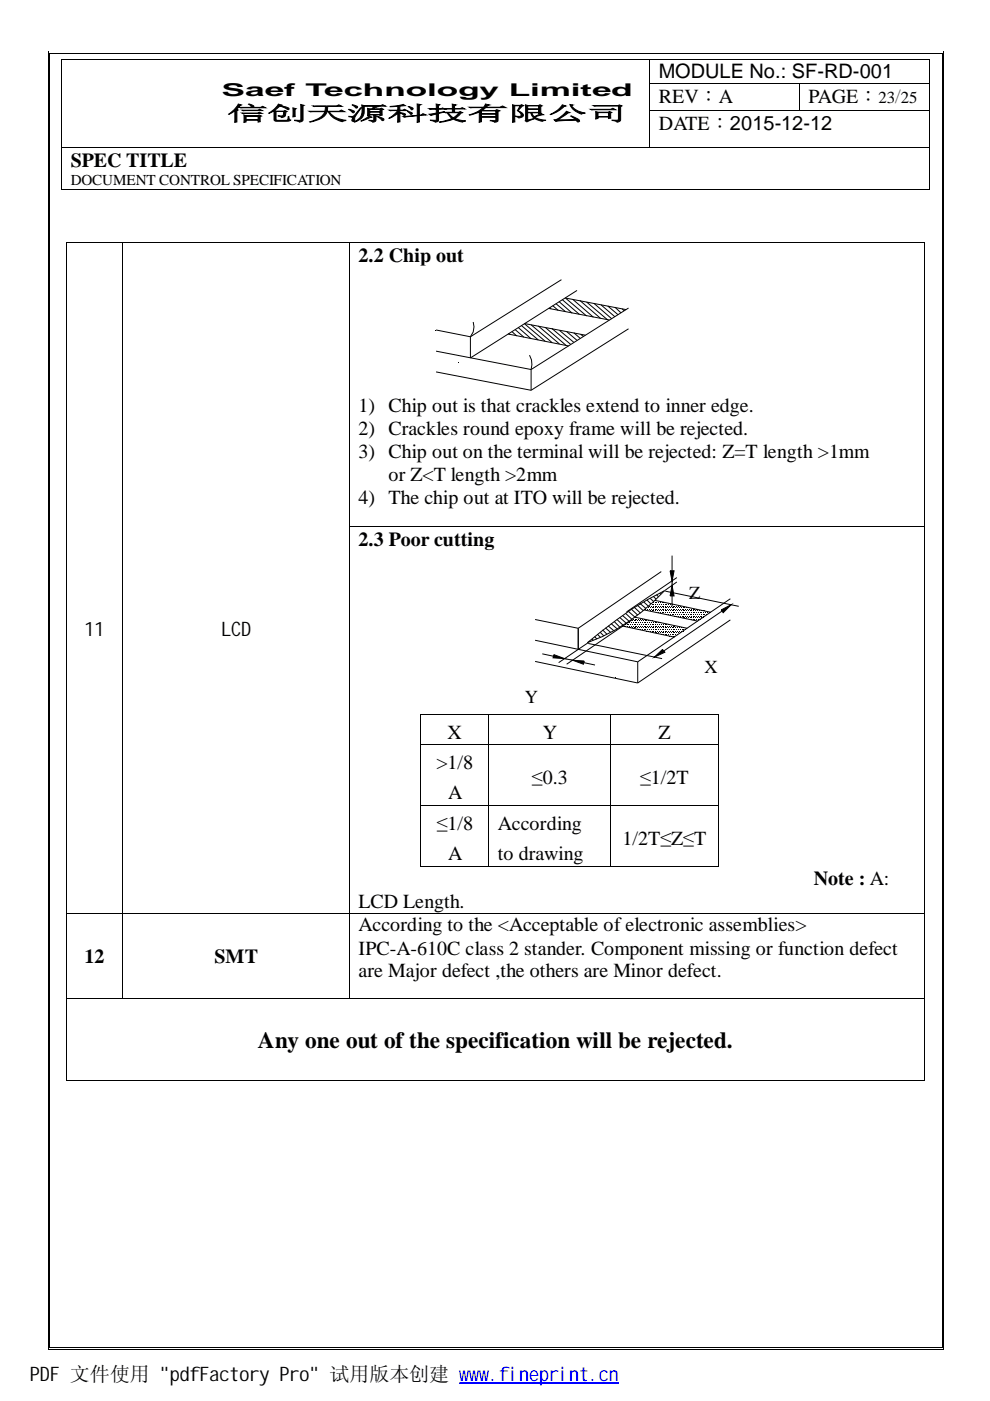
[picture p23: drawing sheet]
<svg xmlns="http://www.w3.org/2000/svg" width="210mm" height="297mm" viewBox="0 0 210 297" stroke-linecap="round" stroke-linejoin="round" font-family="sans-serif">
<defs><g id="words">
<text font-size="4.9" x="54.7" y="222.1">Any one out of the specification will be rejected.</text>
<g font-size="4.2">
<text x="139.7" y="16.6">MODULE No.: SF-RD-001</text>
<text x="139.7" y="21.8">REV：A</text>
<text x="171.4" y="21.8">PAGE：</text>
<text x="48.2" y="25.5">信创天源科技有限公司</text>
<text x="139.7" y="27.5">DATE：2015-12-12</text>
<text x="15" y="35.3">SPEC TITLE</text>
<text x="76" y="55.5">2.2 Chip out</text>
<text x="76" y="87.4">1) Chip out is that crackles extend to inner edge.</text>
<text x="76" y="92.3">2) Crackles round epoxy frame will be rejected.</text>
<text x="76" y="97.1">3) Chip out on the terminal will be rejected: Z=T length &gt;1mm</text>
<text x="82.4" y="102">or Z&lt;T length &gt;2mm</text>
<text x="76" y="106.9">4) The chip out at ITO will be rejected.</text>
<text x="76" y="115.7">2.3 Poor cutting</text>
<text x="17.9" y="134.8">11</text>
<text x="46.9" y="134.8">LCD</text>
<text x="94.9" y="156.6">X</text>
<text x="115.1" y="156.6">Y</text>
<text x="139.6" y="156.6">Z</text>
<text x="92.5" y="163.1">&gt;1/8</text>
<text x="112.8" y="166.2">≤0.3</text>
<text x="135.7" y="166.2">≤1/2T</text>
<text x="95" y="169.4">A</text>
<text x="92.6" y="176">≤1/8</text>
<text x="105.6" y="176">According</text>
<text x="132" y="179.1">1/2T≤Z≤T</text>
<text x="95" y="182.3">A</text>
<text x="105.6" y="182.3">to drawing</text>
<text x="172.6" y="187.6">Note : A:</text>
<text x="76" y="197.5">According to the &lt;Acceptable of electronic assemblies&gt;</text>
<text x="76" y="192.5">LCD Length.</text>
<text x="76" y="202.4">IPC-A-610C class 2 stander. Component missing or function defect</text>
<text x="17.9" y="204.2">12</text>
<text x="45.5" y="204.2">SMT</text>
<text x="76" y="207.2">are Major defect ,the others are Minor defect.</text>
<text x="6.3" y="292.8">PDF 文件使用 &quot;pdfFactory Pro&quot; 试用版本创建 www.fineprint.cn</text>
</g>
<text font-size="4.2" fill="#f00" x="189.8" y="21.8">/</text>
<g font-size="3.9">
<text x="146.1" y="126.9">Z</text>
<text x="149.4" y="142.8">X</text>
<text x="111.3" y="149.1">Y</text>
</g>
<text font-size="3.7" x="47" y="20.3">Saef Technology Limited</text>
<g font-size="3.6">
<text x="186.3" y="21.8">23</text>
<text x="191" y="21.8">25</text>
</g>
<text font-size="3.2" x="15" y="39.2">DOCUMENT CONTROL SPECIFICATION</text>
</g></defs>
<g fill="#000">
<path d="M13 12.6h.1v.1h-.1zM13 17.6h.1v.2h-.1zM43.4 12.6h.2v.1h-.2zM137.7 12.6h.1v.1h-.1zM137.7 17.6h.1v.2h-.1zM169.4 17.6h.2v.2h-.2zM196.9 12.6h.2v.1h-.2zM196.9 17.6h.2v.2h-.2zM13 23.3h.1v.2h-.1zM13 31.3h.1v.1h-.1zM43.4 31.3h.2v.1h-.2zM137.7 23.3h.1v.2h-.1z"/>
<path d="M137.7 31.3h.1v.1h-.1zM169.4 23.3h.2v.2h-.2zM196.9 23.3h.2v.2h-.2zM196.9 31.3h.2v.1h-.2zM13 40h.1v.2h-.1zM196.9 40h.2v.2h-.2z"/>
</g>
<g fill="none" stroke="#000" stroke-width=".21">
<path d="M13 12.7v4.9M13 17.8v5.5M13.1 12.6h30.3M43.6 12.6h94.1M137.8 12.7v4.9M137.8 17.8v5.5M137.8 12.6h59.1M137.8 17.7h31.6M169.5 17.8v5.5M169.6 17.7h27.3M197 12.7v4.9M197 17.8v5.5"/>
<path d="M13 23.5v7.8M13 31.4v8.6M13.1 31.4h30.3M43.6 31.4h94.1M137.8 23.5v7.8M137.8 23.4h31.6M137.8 31.4h59.1M169.6 23.4h27.3M197 23.5v7.8M197 31.4v8.6M13.1 40.1h183.8"/>
</g>
<path d="M80.3 56.5h59.2v27h-59.2z" fill="#fff"/>
<path d="M80.3 56.4h59.2v27.1h-59.2z" fill="none" stroke="#fff" stroke-width=".21"/>
<g fill="none" stroke="#000" stroke-width=".21">
<path d="M14.1 51.6v60M14.1 51.5h11.9M26.1 51.6v60M26.2 51.5h47.8M74.1 51.6v60M74.2 51.5h121.6M119 59.3l-19.3 12.1M195.9 51.6v60M92.5 70l7.2 1.4M92.5 78.9l20.1 3.8M92.5 74.5l20.1 3.8M100.3 68.3l.2 1-.2 1.1-.6 1"/>
<path d="M107.7 70.8l12.9 2.5M107.9 70.7l.2 .2M108.5 70.3l1.1 .9M109.2 69.9l1.9 1.6M109.9 69.5l2.7 2.3M110.6 69l3.5 3.1M111.2 68.6l4.4 3.7M111.3 68.6l12.8 2.5M112.3 75.3l.4 1 .1 1-.2 1M112.6 78.3v4.4M112.6 68.9l4.5 3.8M114.1 69.1l4.5 3.8"/>
<path d="M115.7 69.5l4.4 3.8M116.3 65.4l12.9 2.4M116.6 65.2l.2 .3M117.2 69.7l3.8 3.3M117.2 64.8l1.2 1M117.9 64.4l2 1.7M118.5 64l2.8 2.4M118.6 70l3.1 2.6M119.2 63.5l3.7 3.2M120.1 70.3l2.2 1.9M121.4 63.4l4.4 3.9M121.7 70.6l1.3 1.1"/>
<path d="M122.3 61.6l-22.6 14.3v-4.5M122.9 63.7l4.4 3.8M123.1 70.9l.6 .4M124.4 64l4.5 3.8M125.9 64.3l3.8 3.3M127.4 64.6l3 2.6M128.9 64.9l2.2 1.8M130.4 65.1l1.3 1.2M131.9 65.5l.4 .4M132.8 65.6l-12.9-2.4 4.5 3.8M133.3 69.7l-20.7 13M133.3 65.3l-20.7 13"/>
</g>
<path d="M14 51.4h.1v.2h-.1zM26 51.4h.2v.2h-.2zM74 51.4h.2v.2h-.2zM195.8 51.4h.2v.2h-.2zM92.3 70h.1zM97.2 75.4l.1 .1zM97.2 76.8l.1 .1z" fill="#000"/>
<path d="M105.6 116.8h58.9v29h-58.9z" fill="#fff"/>
<path d="M105.5 116.7h59v29.1h-59z" fill="none" stroke="#fff" stroke-width=".21"/>
<g fill="none" stroke="#000" stroke-width=".21">
<path d="M14.1 111.8v81.7M26.1 111.8v81.7M74.1 111.8v81.7M74.2 111.7h121.6M142.5 117.8v3.2M195.9 111.8v81.7M113.5 135.7l21.7 4.6M113.5 131.3l9.1 1.9M115 138.6l2.3 .5M117.4 138.8l2.3 .8-2.4-.1zM119.7 139.6l1.7 .4M121.4 140l2.5 .2-.2 .6z"/>
<path d="M122.6 133.2v4.5M124.5 136.3a84.8 84.8 0 0 1 16.4-11 41.9 41.9 0 0 1-16.4 11zM124.7 136.3l-6.3 4.2M124.7 136.4l15.7 3.2M125 135.9l.1 .2M125.5 135.5l.3 .2M126.1 135l.5 .5M126.7 134.5l.6 .7M127.3 134.1l.7 .7M127.8 133.5l.9 1M128.4 133.1l1.1 1M128.9 132.7l1.2 1"/>
<path d="M129.5 132.2l1.3 1.1M130.2 131.8l1.2 1.2M130.8 131.3l1.3 1.2M131.4 130.9l1.4 1.2M131.8 132.7l11.2 2.4M132 130.5l1.3 1.2M132.7 130.1l1.2 1.2M133.3 129.7l1.3 1.1M133.9 129.2l1.3 1.2M134.1 131.3l-14 9.5M134.5 130.8l11.2 2.4M134.5 128.8l1.3 1.2"/>
<path d="M135.2 128.4l1.2 1.1M135.9 128l1 1M136.5 127.6l1 1M136.6 129.3l11.3 2.4M137.2 127.2l.8 .8M137.8 126.9l.8 .6M138.5 126.4l.6 .6M138.8 139.3l1.7-1.6 .5 .6zM138.9 127.3l11.8 2.5M139.2 126.1l.4 .4M139.9 125.8l.2 .2M140.2 121.2l-17.6 12"/>
<path d="M140.5 125.3l.1 .1M141.1 125.3l15.5 3.3M142.1 121h.8l-.4 2.2zM142.5 124.1l.4 2.3h-.8zM142.5 123.2v.9M142.5 126.4v2.2M143.5 122.5l-10.7 7.2M143.5 123.4l-2.6 1.9M152.9 129.3l2.1-1.1-1.7 1.7zM153.1 129.6l-12.4 8.4M154.9 131.4l-19.7 13.4M154.9 126.9l-19.7 13.4"/>
<path d="M89.2 151.5v6.3M89.2 158v12.7M89.3 151.4h14.2M89.3 157.9h14.2M103.6 151.5v6.3M103.6 158v12.7M103.7 151.4h25.7M103.7 157.9h25.7M113.5 140.2l21.7 4.6M123.8 140.5l2.4 .5M129.5 151.5v6.3M129.5 158v12.7"/>
<path d="M129.5 151.4h22.7M129.5 157.9h22.7M135.2 140.3v4.5M152.3 151.5v6.3M152.3 158v12.7M89.2 170.9v12.7M89.3 170.8h14.2M103.6 170.9v12.7M103.7 170.8h25.7M129.5 170.9v12.7M129.5 170.8h22.7M152.3 170.9v12.7"/>
<path d="M14.1 193.7v18M14.1 193.6h11.9M26.1 193.7v18M26.2 193.6h47.8M74.1 193.7v18M74.2 193.6h121.6M89.3 183.7h14.2M103.7 183.7h25.7M129.5 183.7h22.7M195.9 193.7v18M14.1 211.9v17.1M14.1 211.8h11.9"/>
<path d="M26.2 211.8h47.8M74.2 211.8h121.6M195.9 211.9v17.1M14.1 229.1h181.7"/>
</g>
<g fill="#000">
<path d="M10.2 11h.1v.5h-.1zM10.2 11h.5v.1h-.5zM14 111.6h.1v.2h-.1zM26 111.6h.2v.2h-.2zM74 111.6h.2v.2h-.2zM195.8 111.6h.2v.2h-.2zM119.7 139.6l.1 .1zM131.9 132.7l.1 .1zM132.3 132.7l.1 .1zM132.5 132.4h.1zM132.7 132.7l.1 .1zM132.9 132.4h.1z"/>
<path d="M133.1 132l.1 .1zM133.1 132.7l.1 .1zM133.4 132l.1 .1zM133.4 132.7l.1 .1zM133.7 132.4h.1zM133.7 131.6l.1 .1zM133.7 133l.1 .1zM133.9 132v.1zM133.9 132.7v.1zM134 132.4h.1zM134 131.6l.1 .1zM134 133l.1 .1z"/>
<path d="M134.2 132l.1 .1zM134.2 131.3h.1zM134.2 132.7l.1 .1zM134.5 131.6v.1zM134.5 133v.1zM134.6 132l.1 .1zM134.6 131.3h.1zM134.6 132.7l.1 .1zM134.8 132.4h.1zM134.8 131.6l.1 .1zM134.8 130.9l.1 .1zM134.8 133l.1 .1z"/>
<path d="M135 132v.1zM135 132.7v.1zM135.2 132.4h.1zM135.2 131.6l.1 .1zM135.2 133l.1 .1zM135.4 132l.1 .1zM135.4 131.3h.1zM135.4 132.7l.1 .1zM135.4 133.4l.1 .1zM135.6 131.6v.1zM135.6 133v.1zM135.8 132l.1 .1z"/>
<path d="M135.8 131.3h.1zM135.8 132.7l.1 .1zM135.8 133.4l.1 .1zM136 131.6l.1 .1zM136 132.4h.1zM136 133l.1 .1zM136.1 132l.1 .1zM136.1 131.3h.1zM136.1 132.7l.1 .1zM136.1 133.4l.1 .1zM136.3 131.6l.1 .1zM136.3 132.4h.1z"/>
<path d="M136.3 133l.1 .1zM136.6 132l.1 .1zM136.6 131.3h.1zM136.6 132.7l.1 .1zM136.6 133.4l.1 .1zM136.7 131.6l.1 .1zM136.7 132.4h.1zM136.7 133l.1 .1zM136.9 132l.1 .1zM136.9 129.1l.1 .1zM136.9 132.7l.1 .1zM136.9 133.4l.1 .1z"/>
<path d="M137.1 131.6l.1 .1zM137.1 132.4h.1zM137.1 133l.1 .1zM137.1 133.8l.1 .1zM137.3 132l.1 .1zM137.3 129.1l.1 .1zM137.3 132.7l.1 .1zM137.3 133.4l.1 .1zM137.5 131.6l.1 .1zM137.5 128.8l.1 .1zM137.5 132.4h.1zM137.5 133l.1 .1z"/>
<path d="M137.5 133.8l.1 .1zM137.7 132l.1 .1zM137.7 129.1l.1 .1zM137.7 128.5l.1 .1zM137.7 132.7l.1 .1zM137.7 133.4l.1 .1zM137.8 131.6l.1 .1zM137.8 129.5l.1 .1zM137.8 128.8l.1 .1zM137.8 132.4h.1zM137.8 133l.1 .1zM137.8 133.8l.1 .1z"/>
<path d="M138.1 132l.1 .1zM138.1 129.1l.1 .1zM138.1 128.5l.1 .1zM138.1 132.7l.1 .1zM138.1 133.4l.1 .1zM138.3 131.6v.1zM138.3 129.5v.1zM138.3 128.8v.1zM138.3 128.1v.1zM138.3 133v.1zM138.3 133.8v.1zM138.4 132l.1 .1z"/>
<path d="M138.4 129.1l.1 .1zM138.4 128.5l.1 .1zM138.4 127.8l.1 .1zM138.4 132.7l.1 .1zM138.4 133.4l.1 .1zM138.6 129.5l.1 .1zM138.6 128.8l.1 .1zM138.6 128.1l.1 .1zM138.6 132.4h.1zM138.6 133l.1 .1zM138.6 133.8l.1 .1zM138.8 139.3l.1 .1z"/>
<path d="M138.9 132v.1zM138.9 129.1v.1zM138.9 128.5v.1zM138.9 127.8v.1zM138.9 132.7v.1zM138.9 133.4v.1zM138.9 134.1v.1zM139 129.5l.1 .1zM139 128.8l.1 .1zM139 128.1l.1 .1zM139 127.4l.1 .1zM139 132.4h.1z"/>
<path d="M139 133l.1 .1zM139 133.8l.1 .1zM139.2 132l.1 .1zM139.2 129.1l.1 .1zM139.2 128.5l.1 .1zM139.2 127.8l.1 .1zM139.2 132.7l.1 .1zM139.2 133.4l.1 .1zM139.2 134.1l.1 .1zM139.4 129.5v.1zM139.4 128.8v.1zM139.4 128.1v.1z"/>
<path d="M139.4 133v.1zM139.4 133.8v.1zM139.6 132l.1 .1zM139.6 129.9l.1 .1zM139.6 129.1l.1 .1zM139.6 128.5l.1 .1zM139.6 127.8l.1 .1zM139.6 132.7l.1 .1zM139.6 133.4l.1 .1zM139.6 134.1l.1 .1zM139.8 129.5l.1 .1zM139.8 128.8l.1 .1z"/>
<path d="M139.8 128.1l.1 .1zM139.8 132.4h.1zM139.8 133l.1 .1zM139.8 133.8l.1 .1zM140 132v.1zM140 129.9v.1zM140 129.1v.1zM140 128.5v.1zM140 127.8v.1zM140 132.7v.1zM140 133.4v.1zM140 134.1v.1z"/>
<path d="M140.2 129.5l.1 .1zM140.2 128.8l.1 .1zM140.2 128.1l.1 .1zM140.2 132.4h.1zM140.2 133l.1 .1zM140.2 133.8l.1 .1zM140.2 134.5l.1 .1zM140.4 129.9l.1 .1zM140.4 129.1l.1 .1zM140.4 128.5l.1 .1zM140.4 127.8l.1 .1zM140.4 132.7l.1 .1z"/>
<path d="M140.4 133.4l.1 .1zM140.4 134.1l.1 .1zM140.5 129.5l.1 .1zM140.5 128.8l.1 .1zM140.5 128.1l.1 .1zM140.5 132.4h.1zM140.5 133l.1 .1zM140.5 133.8l.1 .1zM140.5 134.5l.1 .1zM140.7 129.9l.1 .1zM140.7 129.1l.1 .1zM140.7 128.5l.1 .1z"/>
<path d="M140.7 127.8l.1 .1zM140.7 132.7l.1 .1zM140.7 133.4l.1 .1zM140.7 134.1l.1 .1zM141 129.5l.1 .1zM141 128.8l.1 .1zM141 128.1l.1 .1zM141 132.4h.1zM141 133l.1 .1zM141 133.8l.1 .1zM141 134.5l.1 .1zM141.1 129.9l.1 .1z"/>
<path d="M141.1 129.1l.1 .1zM141.1 128.5l.1 .1zM141.1 132.7l.1 .1zM141.1 133.4l.1 .1zM141.1 134.1l.1 .1zM141.3 130.2l.1 .1zM141.3 129.5l.1 .1zM141.3 128.8l.1 .1zM141.3 128.1l.1 .1zM141.3 132.4h.1zM141.3 133l.1 .1zM141.3 133.8l.1 .1z"/>
<path d="M141.3 134.5l.1 .1zM141.5 129.9l.1 .1zM141.5 129.1l.1 .1zM141.5 128.5l.1 .1zM141.5 132.7l.1 .1zM141.5 133.4l.1 .1zM141.5 134.1l.1 .1zM141.7 130.2l.1 .1zM141.7 129.5l.1 .1zM141.7 128.8l.1 .1zM141.7 128.1l.1 .1zM141.7 132.4h.1z"/>
<path d="M141.7 133l.1 .1zM141.7 133.8l.1 .1zM141.7 134.5l.1 .1zM141.9 129.9l.1 .1zM141.9 129.1l.1 .1zM141.9 128.5l.1 .1zM141.9 132.7l.1 .1zM141.9 133.4l.1 .1zM141.9 134.1l.1 .1zM141.9 134.8l.1 .1zM142.1 130.2l.1 .1zM142.1 129.5l.1 .1z"/>
<path d="M142.1 128.8l.1 .1zM142.1 128.1l.1 .1zM142.1 133l.1 .1zM142.1 133.8l.1 .1zM142.1 134.5l.1 .1zM142.2 129.9l.1 .1zM142.2 129.1l.1 .1zM142.2 128.5l.1 .1zM142.2 132.7l.1 .1zM142.2 133.4l.1 .1zM142.2 134.1l.1 .1zM142.2 134.8l.1 .1z"/>
<path d="M142.5 130.2l.1 .1zM142.5 129.5l.1 .1zM142.5 128.8l.1 .1zM142.5 128.1l.1 .1zM142.5 133l.1 .1zM142.5 133.8l.1 .1zM142.5 134.5l.1 .1zM142.5 124.1l.1 .1zM142.5 123.2l.1 .1zM142.7 129.9v.1zM142.7 129.1v.1zM142.7 128.5v.1z"/>
<path d="M142.7 132.7v.1zM142.7 133.4v.1zM142.7 134.1v.1zM142.7 134.8v.1zM142.8 130.2l.1 .1zM142.8 129.5l.1 .1zM142.8 128.8l.1 .1zM142.8 133l.1 .1zM142.8 133.8l.1 .1zM142.8 134.5l.1 .1zM143 130.6l.1 .1zM143 129.9l.1 .1z"/>
<path d="M143 129.1l.1 .1zM143 128.5l.1 .1zM143 132.7l.1 .1zM143 133.4l.1 .1zM143 134.1l.1 .1zM143 134.8l.1 .1zM143.3 130.2v.1zM143.3 129.5v.1zM143.3 128.8v.1zM143.3 133v.1zM143.3 133.8v.1zM143.3 134.5v.1z"/>
<path d="M143.4 130.6l.1 .1zM143.4 129.9l.1 .1zM143.4 129.1l.1 .1zM143.4 128.5l.1 .1zM143.4 133.4l.1 .1zM143.4 134.1l.1 .1zM143.6 130.2l.1 .1zM143.6 129.5l.1 .1zM143.6 128.8l.1 .1zM143.6 133l.1 .1zM143.6 133.8l.1 .1zM143.6 134.5l.1 .1z"/>
<path d="M143.8 130.6l.1 .1zM143.8 129.9l.1 .1zM143.8 129.1l.1 .1zM143.8 128.5l.1 .1zM143.8 133.4l.1 .1zM143.8 134.1l.1 .1zM144 130.2l.1 .1zM144 129.5l.1 .1zM144 128.8l.1 .1zM144 133l.1 .1zM144 133.8l.1 .1zM144.2 130.6l.1 .1z"/>
<path d="M144.2 129.9l.1 .1zM144.2 129.1l.1 .1zM144.2 128.5l.1 .1zM144.2 133.4l.1 .1zM144.2 134.1l.1 .1zM144.4 130.2v.1zM144.4 129.5v.1zM144.4 128.8v.1zM144.4 133v.1zM144.4 133.8v.1zM144.6 130.6l.1 .1zM144.6 129.9l.1 .1z"/>
<path d="M144.6 129.1l.1 .1zM144.6 133.4l.1 .1zM144.8 130.9l.1 .1zM144.8 130.2l.1 .1zM144.8 129.5l.1 .1zM144.8 128.8l.1 .1zM144.8 133l.1 .1zM144.8 133.8l.1 .1zM144.9 130.6l.1 .1zM144.9 129.9l.1 .1zM144.9 129.1l.1 .1zM144.9 133.4l.1 .1z"/>
<path d="M145.1 130.9l.1 .1zM145.1 130.2l.1 .1zM145.1 129.5l.1 .1zM145.1 128.8l.1 .1zM145.4 130.6l.1 .1zM145.4 129.9l.1 .1zM145.4 129.1l.1 .1zM145.4 133.4l.1 .1zM145.5 130.9l.1 .1zM145.5 130.2l.1 .1zM145.5 129.5l.1 .1zM145.5 128.8l.1 .1z"/>
<path d="M145.7 130.6l.1 .1zM145.7 129.9l.1 .1zM145.7 129.1l.1 .1zM145.9 130.9l.1 .1zM145.9 130.2l.1 .1zM145.9 129.5l.1 .1zM145.9 128.8l.1 .1zM146.1 130.6l.1 .1zM146.1 129.9l.1 .1zM146.1 129.1l.1 .1zM146.3 130.9l.1 .1zM146.3 130.2l.1 .1z"/>
<path d="M146.3 129.5l.1 .1zM146.5 131.3h.1zM146.5 130.6l.1 .1zM146.5 129.9l.1 .1zM146.5 129.1l.1 .1zM146.6 130.9l.1 .1zM146.6 130.2l.1 .1zM146.6 129.5l.1 .1zM146.9 131.3h.1zM146.9 130.6l.1 .1zM146.9 129.9l.1 .1zM146.9 129.1l.1 .1z"/>
<path d="M147.1 130.9l.1 .1zM147.1 130.2l.1 .1zM147.1 129.5l.1 .1zM147.2 131.3h.1zM147.2 130.6l.1 .1zM147.2 129.9l.1 .1zM147.2 129.1l.1 .1zM147.4 130.9l.1 .1zM147.4 130.2l.1 .1zM147.4 129.5l.1 .1zM147.7 130.6v.1zM147.7 129.9v.1z"/>
<path d="M147.7 129.1v.1zM147.8 130.9l.1 .1zM147.8 130.2l.1 .1zM147.8 129.5l.1 .1zM148 131.3h.1zM148 130.6l.1 .1zM148 129.9l.1 .1zM148.3 130.9v.1zM148.3 130.2v.1zM148.3 129.5v.1zM148.4 131.3h.1zM148.4 130.6l.1 .1z"/>
<path d="M148.4 129.9l.1 .1zM148.6 130.9l.1 .1zM148.6 130.2l.1 .1zM148.6 129.5l.1 .1zM148.8 130.6v.1zM148.8 129.9v.1zM149 130.9l.1 .1zM149 130.2l.1 .1zM149 129.5l.1 .1zM149.2 130.6l.1 .1zM149.2 129.9l.1 .1zM149.4 130.2v.1z"/>
<path d="M149.4 129.5v.1zM149.5 129.9l.1 .1zM149.8 130.2l.1 .1zM149.9 129.9l.1 .1zM150.3 129.9l.1 .1zM155 128.2l.1 .1zM89.2 151.3h.1v.2h-.1zM89.2 157.8h.1v.2h-.1zM103.5 151.3h.2v.2h-.2zM103.5 157.8h.2v.2h-.2zM121.4 140l.1 .1zM129.4 151.3h.1v.2h-.1z"/>
<path d="M129.4 157.8h.1v.2h-.1zM130.4 143.6l.1 .1zM152.2 151.3h.2v.2h-.2zM152.2 157.8h.2v.2h-.2zM89.2 170.7h.1v.2h-.1zM103.5 170.7h.2v.2h-.2zM129.4 170.7h.1v.2h-.1zM152.2 170.7h.2v.2h-.2zM14 193.5h.1v.2h-.1zM26 193.5h.2v.2h-.2zM74 193.5h.2v.2h-.2zM89.2 183.6h.1v.2h-.1z"/>
<path d="M103.5 183.6h.2v.2h-.2zM129.4 183.6h.1v.2h-.1zM152.2 183.6h.2v.2h-.2zM195.8 193.5h.2v.2h-.2zM14 211.7h.1v.2h-.1zM26 211.7h.2v.2h-.2zM74 211.7h.2v.2h-.2zM195.8 211.7h.2v.2h-.2zM14 229h.1v.1h-.1zM195.8 229h.2v.1h-.2z"/>
</g>
<path d="M117.4 138.8l2.3 .8-2.4-.1zM138.8 139.3l1.7-1.6 .5 .6zM142.5 124.1l.4 2.3h-.8zM142.1 121h.8l-.4 2.2zM152.9 129.3l2.1-1.1-1.7 1.7zM121.4 140l2.5 .2-.2 .6z" fill="#000"/>
<g fill="#fff">
<path d="M10.3 11.1h.2v.4h-.2z"/>
<path d="M10.3 11.1h.4v.2h-.4z"/>
</g>
<path d="M10.5 11.3h.2v.2h-.2z" fill="#000"/>
<path d="M10.7 11h188.9" fill="none" stroke="#000" stroke-width=".21"/>
<path d="M10.7 11.1h188.9v.2h-188.9z" fill="#fff"/>
<path d="M10.7 11.4h188.9" fill="none" stroke="#000" stroke-width=".21"/>
<path d="M199.6 11h.6v.1h-.6zM200 11h.2v.5h-.2z" fill="#000"/>
<g fill="#fff">
<path d="M199.8 11.1h.2v.4h-.2z"/>
<path d="M199.6 11.1h.4v.2h-.4z"/>
</g>
<path d="M199.6 11.3h.2v.2h-.2z" fill="#000"/>
<path d="M10.2 11.5v274.1" fill="none" stroke="#000" stroke-width=".21"/>
<path d="M10.3 11.5h.2v274.1h-.2z" fill="#fff"/>
<path d="M10.6 11.5v274.1M200.1 11.5v274.1" fill="none" stroke="#000" stroke-width=".21"/>
<path d="M199.8 11.5h.2v274.1h-.2z" fill="#fff"/>
<path d="M199.7 11.5v274.1" fill="none" stroke="#000" stroke-width=".21"/>
<path d="M10.2 285.6h.1v.5h-.1zM10.2 285.9h.5v.2h-.5z" fill="#000"/>
<g fill="#fff">
<path d="M10.3 285.6h.2v.3h-.2z"/>
<path d="M10.3 285.8h.4v.1h-.4z"/>
</g>
<path d="M10.5 285.6h.2v.2h-.2z" fill="#000"/>
<path d="M10.7 286h188.9" fill="none" stroke="#000" stroke-width=".21"/>
<path d="M10.7 285.8h188.9v.1h-188.9z" fill="#fff"/>
<path d="M10.7 285.7h188.9" fill="none" stroke="#000" stroke-width=".21"/>
<path d="M199.6 285.9h.6v.2h-.6zM200 285.6h.2v.5h-.2z" fill="#000"/>
<g fill="#fff">
<path d="M199.8 285.6h.2v.3h-.2z"/>
<path d="M199.6 285.8h.4v.1h-.4z"/>
</g>
<path d="M199.6 285.6h.2v.2h-.2z" fill="#000"/>
<path d="M97.4 293.2h33.8" fill="none" stroke="#00f" stroke-width=".21"/>
<use href="#words"/>
</svg>
